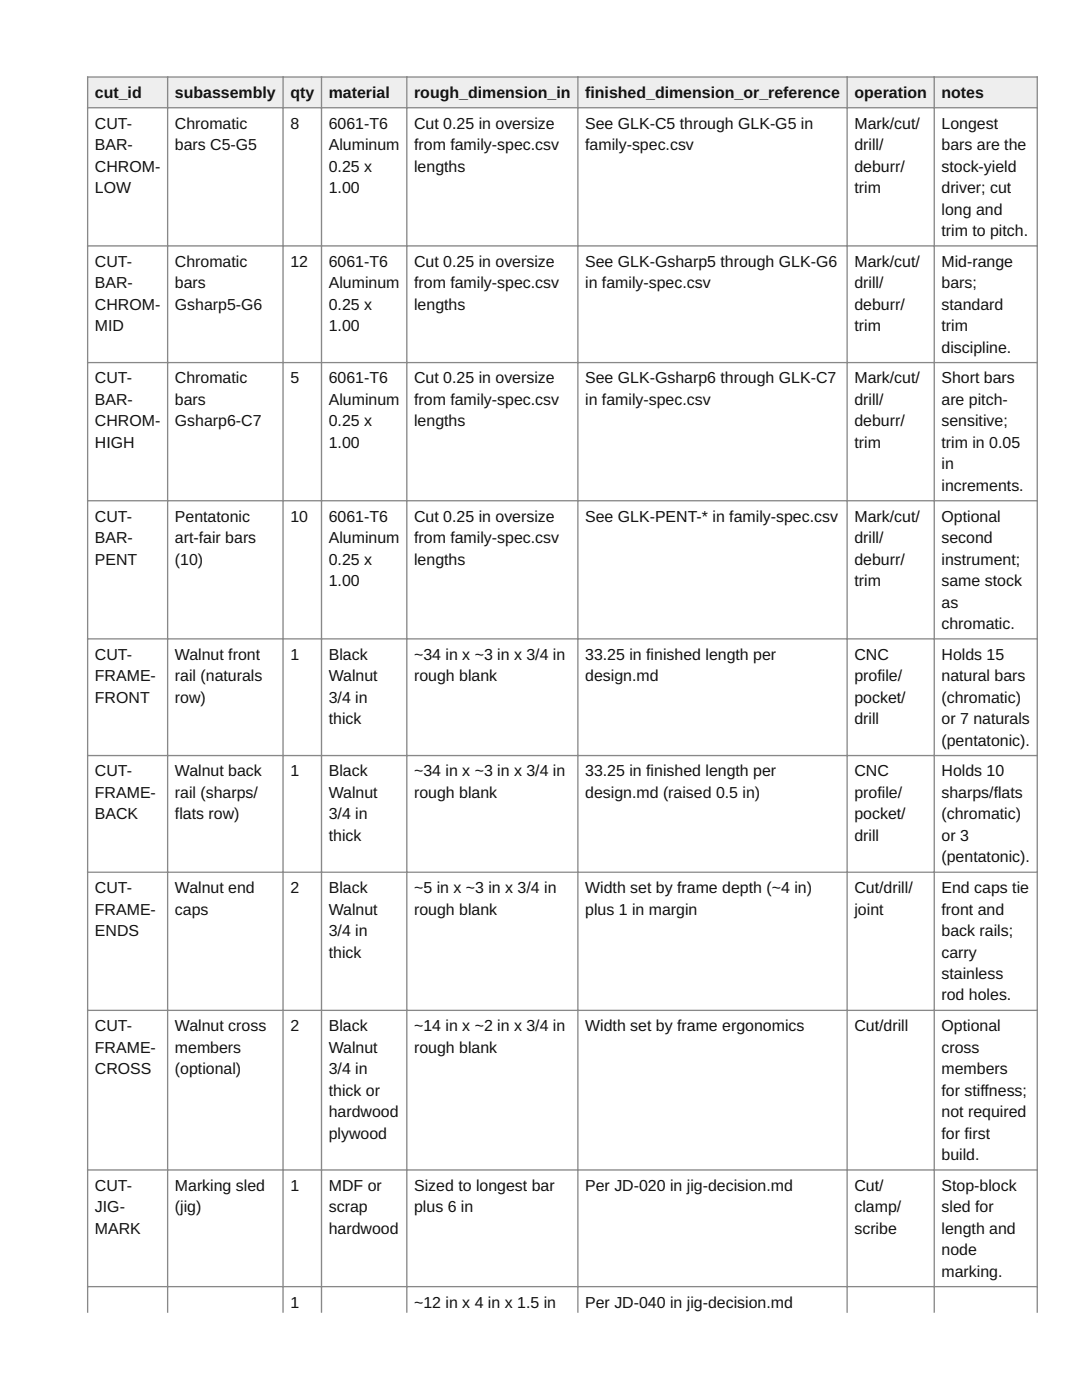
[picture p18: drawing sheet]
<svg xmlns="http://www.w3.org/2000/svg" width="216mm" height="279mm" viewBox="0 0 216 279" stroke-linecap="round" stroke-linejoin="round" font-family="sans-serif">
<defs><g id="words">
<g font-size="3.2" fill="#111">
<text x="18.9" y="19.5">cut_id</text>
<text x="34.9" y="19.5">subassembly</text>
<text x="57.9" y="19.5">qty</text>
<text x="65.6" y="19.5">material</text>
<text x="82.6" y="19.5">rough_dimension_in</text>
<text x="116.8" y="19.5">finished_dimension_or_reference</text>
<text x="170.5" y="19.5">operation</text>
<text x="187.9" y="19.5">notes</text>
<text x="18.9" y="25.7">CUT-</text>
<text x="18.9" y="30">BAR-</text>
<text x="34.9" y="25.7">Chromatic</text>
<text x="34.9" y="30">bars C5-G5</text>
<text x="57.9" y="25.7">8</text>
<text x="65.6" y="25.7">6061-T6</text>
<text x="65.6" y="30">Aluminum</text>
<text x="82.6" y="25.7">Cut 0.25 in oversize</text>
<text x="82.6" y="30">from family-spec.csv</text>
<text x="116.8" y="25.7">See GLK-C5 through GLK-G5 in</text>
<text x="116.8" y="30">family-spec.csv</text>
<text x="170.5" y="25.7">Mark/cut/</text>
<text x="170.5" y="30">drill/</text>
<text x="187.9" y="25.7">Longest</text>
<text x="187.9" y="30">bars are the</text>
<text x="18.9" y="34.3">CHROM-</text>
<text x="65.6" y="34.3">0.25 x</text>
<text x="82.6" y="34.3">lengths</text>
<text x="170.5" y="34.3">deburr/</text>
<text x="187.9" y="34.3">stock-yield</text>
<text x="18.9" y="38.5">LOW</text>
<text x="65.6" y="38.5">1.00</text>
<text x="170.5" y="38.5">trim</text>
<text x="187.9" y="38.5">driver; cut</text>
<text x="187.9" y="42.8">long and</text>
<text x="187.9" y="47.1">trim to pitch.</text>
<text x="18.9" y="53.3">CUT-</text>
<text x="34.9" y="53.3">Chromatic</text>
<text x="57.9" y="53.3">12</text>
<text x="65.6" y="53.3">6061-T6</text>
<text x="82.6" y="53.3">Cut 0.25 in oversize</text>
<text x="116.8" y="53.3">See GLK-Gsharp5 through GLK-G6</text>
<text x="170.5" y="53.3">Mark/cut/</text>
<text x="187.9" y="53.3">Mid-range</text>
<text x="18.9" y="57.5">BAR-</text>
<text x="34.9" y="57.5">bars</text>
<text x="65.6" y="57.5">Aluminum</text>
<text x="82.6" y="57.5">from family-spec.csv</text>
<text x="116.8" y="57.5">in family-spec.csv</text>
<text x="170.5" y="57.5">drill/</text>
<text x="187.9" y="57.5">bars;</text>
<text x="18.9" y="61.8">CHROM-</text>
<text x="34.9" y="61.8">Gsharp5-G6</text>
<text x="65.6" y="61.8">0.25 x</text>
<text x="82.6" y="61.8">lengths</text>
<text x="170.5" y="61.8">deburr/</text>
<text x="187.9" y="61.8">standard</text>
<text x="18.9" y="66.1">MID</text>
<text x="65.6" y="66.1">1.00</text>
<text x="170.5" y="66.1">trim</text>
<text x="187.9" y="66.1">trim</text>
<text x="187.9" y="70.4">discipline.</text>
<text x="18.9" y="76.5">CUT-</text>
<text x="34.9" y="76.5">Chromatic</text>
<text x="57.9" y="76.5">5</text>
<text x="65.6" y="76.5">6061-T6</text>
<text x="82.6" y="76.5">Cut 0.25 in oversize</text>
<text x="116.8" y="76.5">See GLK-Gsharp6 through GLK-C7</text>
<text x="170.5" y="76.5">Mark/cut/</text>
<text x="187.9" y="76.5">Short bars</text>
<text x="18.9" y="80.8">BAR-</text>
<text x="34.9" y="80.8">bars</text>
<text x="65.6" y="80.8">Aluminum</text>
<text x="82.6" y="80.8">from family-spec.csv</text>
<text x="116.8" y="80.8">in family-spec.csv</text>
<text x="170.5" y="80.8">drill/</text>
<text x="187.9" y="80.8">are pitch-</text>
<text x="18.9" y="85.1">CHROM-</text>
<text x="18.9" y="89.4">HIGH</text>
<text x="34.9" y="85.1">Gsharp6-C7</text>
<text x="65.6" y="85.1">0.25 x</text>
<text x="65.6" y="89.4">1.00</text>
<text x="82.6" y="85.1">lengths</text>
<text x="170.5" y="85.1">deburr/</text>
<text x="170.5" y="89.4">trim</text>
<text x="187.9" y="85.1">sensitive;</text>
<text x="187.9" y="89.4">trim in 0.05</text>
<text x="187.9" y="93.7">in</text>
<text x="187.9" y="98">increments.</text>
<text x="18.9" y="104.1">CUT-</text>
<text x="34.9" y="104.1">Pentatonic</text>
<text x="57.9" y="104.1">10</text>
<text x="65.6" y="104.1">6061-T6</text>
<text x="82.6" y="104.1">Cut 0.25 in oversize</text>
<text x="116.8" y="104.1">See GLK-PENT-* in family-spec.csv</text>
<text x="170.5" y="104.1">Mark/cut/</text>
<text x="187.9" y="104.1">Optional</text>
<text x="18.9" y="108.4">BAR-</text>
<text x="18.9" y="112.7">PENT</text>
<text x="34.9" y="108.4">art-fair bars</text>
<text x="34.9" y="112.7">(10)</text>
<text x="65.6" y="108.4">Aluminum</text>
<text x="65.6" y="112.7">0.25 x</text>
<text x="82.6" y="108.4">from family-spec.csv</text>
<text x="82.6" y="112.7">lengths</text>
<text x="170.5" y="108.4">drill/</text>
<text x="170.5" y="112.7">deburr/</text>
<text x="187.9" y="108.4">second</text>
<text x="187.9" y="112.7">instrument;</text>
<text x="65.6" y="117">1.00</text>
<text x="170.5" y="117">trim</text>
<text x="187.9" y="117">same stock</text>
<text x="187.9" y="121.2">as</text>
<text x="187.9" y="125.5">chromatic.</text>
<text x="18.9" y="131.7">CUT-</text>
<text x="34.9" y="131.7">Walnut front</text>
<text x="57.9" y="131.7">1</text>
<text x="65.6" y="131.7">Black</text>
<text x="82.6" y="131.7">~34 in x ~3 in x 3/4 in</text>
<text x="116.8" y="131.7">33.25 in finished length per</text>
<text x="170.5" y="131.7">CNC</text>
<text x="187.9" y="131.7">Holds 15</text>
<text x="18.9" y="136">FRAME-</text>
<text x="34.9" y="136">rail (naturals</text>
<text x="65.6" y="136">Walnut</text>
<text x="82.6" y="136">rough blank</text>
<text x="116.8" y="136">design.md</text>
<text x="170.5" y="136">profile/</text>
<text x="187.9" y="136">natural bars</text>
<text x="18.9" y="140.2">FRONT</text>
<text x="34.9" y="140.2">row)</text>
<text x="65.6" y="140.2">3/4 in</text>
<text x="170.5" y="140.2">pocket/</text>
<text x="187.9" y="140.2">(chromatic)</text>
<text x="65.6" y="144.5">thick</text>
<text x="170.5" y="144.5">drill</text>
<text x="187.9" y="144.5">or 7 naturals</text>
<text x="187.9" y="148.8">(pentatonic).</text>
<text x="18.9" y="155">CUT-</text>
<text x="34.9" y="155">Walnut back</text>
<text x="57.9" y="155">1</text>
<text x="65.6" y="155">Black</text>
<text x="82.6" y="155">~34 in x ~3 in x 3/4 in</text>
<text x="116.8" y="155">33.25 in finished length per</text>
<text x="170.5" y="155">CNC</text>
<text x="187.9" y="155">Holds 10</text>
<text x="18.9" y="159.2">FRAME-</text>
<text x="34.9" y="159.2">rail (sharps/</text>
<text x="65.6" y="159.2">Walnut</text>
<text x="82.6" y="159.2">rough blank</text>
<text x="116.8" y="159.2">design.md (raised 0.5 in)</text>
<text x="170.5" y="159.2">profile/</text>
<text x="187.9" y="159.2">sharps/flats</text>
<text x="18.9" y="163.5">BACK</text>
<text x="34.9" y="163.5">flats row)</text>
<text x="65.6" y="163.5">3/4 in</text>
<text x="65.6" y="167.8">thick</text>
<text x="170.5" y="163.5">pocket/</text>
<text x="170.5" y="167.8">drill</text>
<text x="187.9" y="163.5">(chromatic)</text>
<text x="187.9" y="167.8">or 3</text>
<text x="187.9" y="172.1">(pentatonic).</text>
<text x="18.9" y="178.2">CUT-</text>
<text x="34.9" y="178.2">Walnut end</text>
<text x="57.9" y="178.2">2</text>
<text x="65.6" y="178.2">Black</text>
<text x="82.6" y="178.2">~5 in x ~3 in x 3/4 in</text>
<text x="116.8" y="178.2">Width set by frame depth (~4 in)</text>
<text x="170.5" y="178.2">Cut/drill/</text>
<text x="187.9" y="178.2">End caps tie</text>
<text x="18.9" y="182.5">FRAME-</text>
<text x="34.9" y="182.5">caps</text>
<text x="65.6" y="182.5">Walnut</text>
<text x="82.6" y="182.5">rough blank</text>
<text x="116.8" y="182.5">plus 1 in margin</text>
<text x="170.5" y="182.5">joint</text>
<text x="187.9" y="182.5">front and</text>
<text x="18.9" y="186.8">ENDS</text>
<text x="65.6" y="186.8">3/4 in</text>
<text x="65.6" y="191.1">thick</text>
<text x="187.9" y="186.8">back rails;</text>
<text x="187.9" y="191.1">carry</text>
<text x="187.9" y="195.4">stainless</text>
<text x="187.9" y="199.7">rod holes.</text>
<text x="18.9" y="205.8">CUT-</text>
<text x="34.9" y="205.8">Walnut cross</text>
<text x="57.9" y="205.8">2</text>
<text x="65.6" y="205.8">Black</text>
<text x="82.6" y="205.8">~14 in x ~2 in x 3/4 in</text>
<text x="116.8" y="205.8">Width set by frame ergonomics</text>
<text x="170.5" y="205.8">Cut/drill</text>
<text x="187.9" y="205.8">Optional</text>
<text x="18.9" y="210.1">FRAME-</text>
<text x="18.9" y="214.4">CROSS</text>
<text x="34.9" y="210.1">members</text>
<text x="34.9" y="214.4">(optional)</text>
<text x="65.6" y="210.1">Walnut</text>
<text x="65.6" y="214.4">3/4 in</text>
<text x="82.6" y="210.1">rough blank</text>
<text x="187.9" y="210.1">cross</text>
<text x="187.9" y="214.4">members</text>
<text x="65.6" y="218.7">thick or</text>
<text x="187.9" y="218.7">for stiffness;</text>
<text x="65.6" y="223">hardwood</text>
<text x="65.6" y="227.2">plywood</text>
<text x="187.9" y="223">not required</text>
<text x="187.9" y="227.2">for first</text>
<text x="187.9" y="231.5">build.</text>
<text x="18.9" y="237.7">CUT-</text>
<text x="34.9" y="237.7">Marking sled</text>
<text x="57.9" y="237.7">1</text>
<text x="65.6" y="237.7">MDF or</text>
<text x="82.6" y="237.7">Sized to longest bar</text>
<text x="116.8" y="237.7">Per JD-020 in jig-decision.md</text>
<text x="170.5" y="237.7">Cut/</text>
<text x="187.9" y="237.7">Stop-block</text>
<text x="18.9" y="242">JIG-</text>
<text x="34.9" y="242">(jig)</text>
<text x="65.6" y="242">scrap</text>
<text x="82.6" y="242">plus 6 in</text>
<text x="170.5" y="242">clamp/</text>
<text x="187.9" y="242">sled for</text>
<text x="18.9" y="246.2">MARK</text>
<text x="65.6" y="246.2">hardwood</text>
<text x="170.5" y="246.2">scribe</text>
<text x="187.9" y="246.2">length and</text>
<text x="187.9" y="250.5">node</text>
<text x="187.9" y="254.8">marking.</text>
<text x="57.9" y="260.9">1</text>
<text x="82.6" y="260.9">~12 in x 4 in x 1.5 in</text>
<text x="116.8" y="260.9">Per JD-040 in jig-decision.md</text>
</g>
</g></defs>
<g fill="#eee">
<path d="M17.5 15.4h15.9v6.1h-15.9z"/>
<path d="M33.4 15.4h23.1v6.1h-23.1z"/>
<path d="M56.5 15.4h7.7v6.1h-7.7z"/>
<path d="M64.2 15.4h17v6.1h-17z"/>
<path d="M81.2 15.4h34.1v6.1h-34.1z"/>
<path d="M115.3 15.4h53.7v6.1h-53.7z"/>
<path d="M169 15.4h17.4v6.1h-17.4z"/>
<path d="M186.4 15.4h20.6v6.1h-20.6z"/>
</g>
<g fill="none" stroke="#888" stroke-width=".26">
<path d="M17.4 15.4h189.7M17.5 15.2v246.8M33.4 15.2v246.8M56.5 15.2v246.8M64.2 15.2v246.8M81.2 15.2v246.8M115.3 15.2v246.8M169 15.2v246.8M186.4 15.2v246.8M207 15.2v246.8M17.4 21.5h189.7M17.4 49.1h189.7"/>
<path d="M17.4 72.4h189.7M17.4 99.9h189.7M17.4 127.5h189.7M17.4 150.8h189.7M17.4 174.1h189.7M17.4 201.6h189.7M17.4 233.5h189.7M17.4 256.8h189.7"/>
</g>
<use href="#words"/>
</svg>
